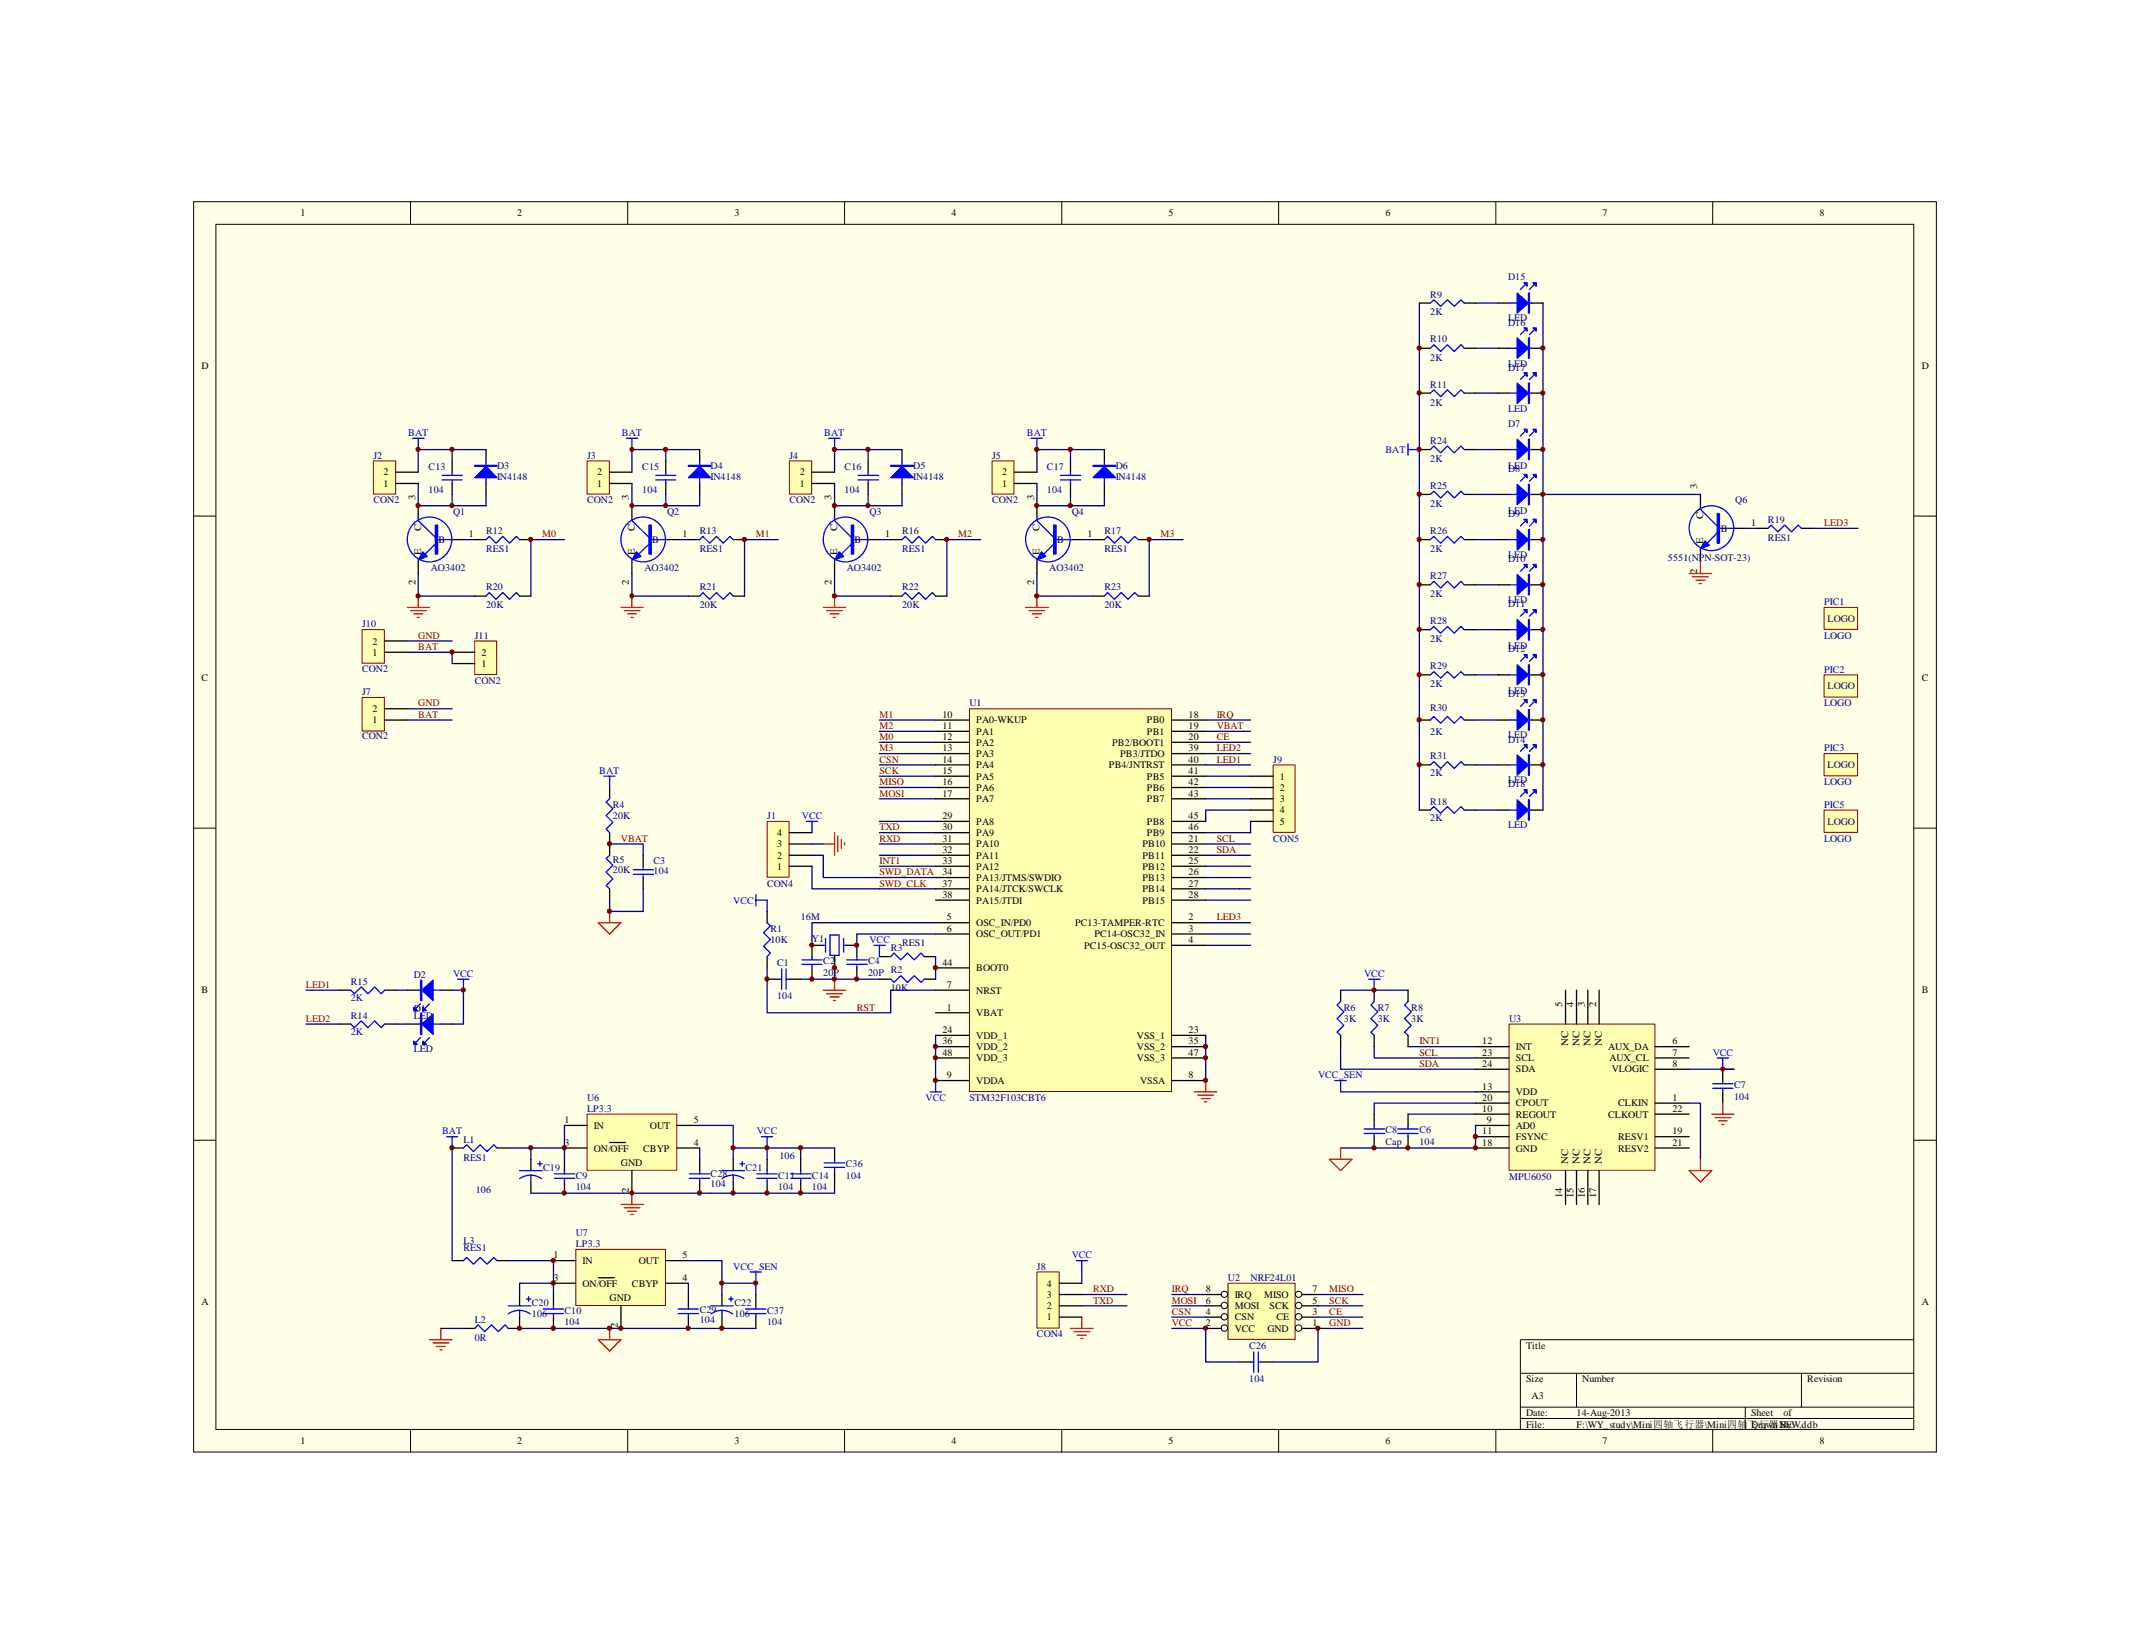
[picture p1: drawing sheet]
<svg xmlns="http://www.w3.org/2000/svg" width="279mm" height="216mm" viewBox="0 0 279 216" stroke-linecap="round" stroke-linejoin="round" font-family="sans-serif">
<defs><g id="words">
<g font-size="1.3">
<text x="39.4" y="28.4">1</text>
<text x="67.9" y="28.4">2</text>
<text x="96.4" y="28.4">3</text>
<text x="124.8" y="28.4">4</text>
<text x="153.3" y="28.4">5</text>
<text x="181.7" y="28.4">6</text>
<text x="210.2" y="28.4">7</text>
<text x="238.7" y="28.4">8</text>
<text x="26.4" y="48.3">D</text>
<text x="252.1" y="48.3">D</text>
<text x="50.3" y="63.8">1</text>
<text x="50.3" y="62.4">2</text>
<text x="54.5" y="65.6" transform="rotate(-90 54.5 65.6)">3</text>
<text x="78.3" y="63.8">1</text>
<text x="78.3" y="62.4">2</text>
<text x="82.5" y="65.6" transform="rotate(-90 82.5 65.6)">3</text>
<text x="104.9" y="63.8">1</text>
<text x="104.9" y="62.4">2</text>
<text x="109.1" y="65.6" transform="rotate(-90 109.1 65.6)">3</text>
<text x="131.4" y="63.8">1</text>
<text x="131.4" y="62.4">2</text>
<text x="135.6" y="65.6" transform="rotate(-90 135.6 65.6)">3</text>
<text x="222.6" y="64.1" transform="rotate(-90 222.6 64.1)">3</text>
<text x="55.2" y="69.6" transform="rotate(-90 55.2 69.6)">C</text>
<text x="57.5" y="71.2">B</text>
<text x="61.5" y="70.5">1</text>
<text x="83.3" y="69.6" transform="rotate(-90 83.3 69.6)">C</text>
<text x="85.6" y="71.2">B</text>
<text x="89.5" y="70.5">1</text>
<text x="109.8" y="69.6" transform="rotate(-90 109.8 69.6)">C</text>
<text x="112.1" y="71.2">B</text>
<text x="116.1" y="70.5">1</text>
<text x="136.4" y="69.6" transform="rotate(-90 136.4 69.6)">C</text>
<text x="138.7" y="71.2">B</text>
<text x="142.7" y="70.5">1</text>
<text x="223.4" y="71.4" transform="rotate(-90 223.4 71.4)">E</text>
<text x="223.4" y="68.1" transform="rotate(-90 223.4 68.1)">C</text>
<text x="225.7" y="69.8">B</text>
<text x="229.7" y="69">1</text>
<text x="54.5" y="76.7" transform="rotate(-90 54.5 76.7)">2</text>
<text x="55.2" y="72.9" transform="rotate(-90 55.2 72.9)">E</text>
<text x="82.5" y="76.7" transform="rotate(-90 82.5 76.7)">2</text>
<text x="83.3" y="72.9" transform="rotate(-90 83.3 72.9)">E</text>
<text x="109.1" y="76.7" transform="rotate(-90 109.1 76.7)">2</text>
<text x="109.8" y="72.9" transform="rotate(-90 109.8 72.9)">E</text>
<text x="135.6" y="76.7" transform="rotate(-90 135.6 76.7)">2</text>
<text x="136.4" y="72.9" transform="rotate(-90 136.4 72.9)">E</text>
<text x="222.6" y="75.2" transform="rotate(-90 222.6 75.2)">2</text>
<text x="26.4" y="89.3">C</text>
<text x="48.9" y="86">1</text>
<text x="48.9" y="84.5">2</text>
<text x="63.2" y="87.5">1</text>
<text x="63.2" y="86">2</text>
<text x="252.1" y="89.3">C</text>
<text x="48.9" y="94.9">1</text>
<text x="48.9" y="93.4">2</text>
<text x="123.6" y="94.1">10</text>
<text x="123.6" y="95.6">11</text>
<text x="128.1" y="94.9">PA0-WKUP</text>
<text x="150.5" y="94.9">PB0</text>
<text x="155.9" y="94.1">18</text>
<text x="155.9" y="95.6">19</text>
<text x="123.6" y="97.1">12</text>
<text x="123.6" y="98.6">13</text>
<text x="123.6" y="100">14</text>
<text x="123.6" y="101.5">15</text>
<text x="128.1" y="96.4">PA1</text>
<text x="128.1" y="97.8">PA2</text>
<text x="128.1" y="99.3">PA3</text>
<text x="128.1" y="100.8">PA4</text>
<text x="145.5" y="100.8">PB4/JNTRST</text>
<text x="145.9" y="97.8">PB2/BOOT1</text>
<text x="146.9" y="99.3">PB3/JTDO</text>
<text x="150.5" y="96.4">PB1</text>
<text x="155.9" y="97.1">20</text>
<text x="155.9" y="98.6">39</text>
<text x="155.9" y="100">40</text>
<text x="155.9" y="101.5">41</text>
<text x="123.6" y="103">16</text>
<text x="123.6" y="104.5">17</text>
<text x="123.6" y="107.4">29</text>
<text x="128.1" y="102.3">PA5</text>
<text x="128.1" y="103.8">PA6</text>
<text x="128.1" y="105.2">PA7</text>
<text x="150.5" y="102.3">PB5</text>
<text x="150.5" y="103.8">PB6</text>
<text x="150.5" y="105.2">PB7</text>
<text x="155.9" y="103">42</text>
<text x="155.9" y="104.5">43</text>
<text x="155.9" y="107.4">45</text>
<text x="167.9" y="102.3">1</text>
<text x="167.9" y="103.8">2</text>
<text x="167.9" y="105.2">3</text>
<text x="167.9" y="106.7">4</text>
<text x="101.9" y="112.6">2</text>
<text x="101.9" y="111.1">3</text>
<text x="101.9" y="109.6">4</text>
<text x="123.6" y="108.9">30</text>
<text x="123.6" y="110.4">31</text>
<text x="123.6" y="111.9">32</text>
<text x="123.6" y="113.4">33</text>
<text x="128.1" y="108.2">PA8</text>
<text x="128.1" y="109.6">PA9</text>
<text x="128.1" y="111.1">PA10</text>
<text x="128.1" y="112.6">PA11</text>
<text x="149.9" y="111.1">PB10</text>
<text x="149.9" y="112.6">PB11</text>
<text x="150.5" y="108.2">PB8</text>
<text x="150.5" y="109.6">PB9</text>
<text x="155.9" y="110.4">21</text>
<text x="155.9" y="111.9">22</text>
<text x="155.9" y="113.4">25</text>
<text x="155.9" y="108.9">46</text>
<text x="167.9" y="108.2">5</text>
<text x="101.9" y="114.1">1</text>
<text x="123.6" y="114.8">34</text>
<text x="123.6" y="116.3">37</text>
<text x="123.6" y="117.8">38</text>
<text x="128.1" y="114.1">PA12</text>
<text x="128.1" y="115.6">PA13/JTMS/SWDIO</text>
<text x="128.1" y="117.1">PA14/JTCK/SWCLK</text>
<text x="128.1" y="118.5">PA15/JTDI</text>
<text x="149.9" y="114.1">PB12</text>
<text x="149.9" y="115.6">PB13</text>
<text x="149.9" y="117.1">PB14</text>
<text x="149.9" y="118.5">PB15</text>
<text x="155.9" y="114.8">26</text>
<text x="155.9" y="116.3">27</text>
<text x="155.9" y="117.8">28</text>
<text x="124.2" y="120.7">5</text>
<text x="124.2" y="122.2">6</text>
<text x="128.1" y="121.5">OSC_IN/PD0</text>
<text x="128.1" y="122.9">OSC_OUT/PD1</text>
<text x="141" y="121.5">PC13-TAMPER-RTC</text>
<text x="142.2" y="124.4">PC15-OSC32_OUT</text>
<text x="143.6" y="122.9">PC14-OSC32_IN</text>
<text x="155.9" y="120.7">2</text>
<text x="155.9" y="123.7">4</text>
<text x="155.9" y="122.2">3</text>
<text x="26.4" y="130.2">B</text>
<text x="123.6" y="126.7">44</text>
<text x="124.2" y="129.6">7</text>
<text x="128.1" y="127.4">BOOT0</text>
<text x="128.1" y="130.3">NRST</text>
<text x="252.1" y="130.2">B</text>
<text x="123.6" y="135.5">24</text>
<text x="123.6" y="137">36</text>
<text x="124.2" y="132.5">1</text>
<text x="128.1" y="133.3">VBAT</text>
<text x="128.1" y="136.3">VDD_1</text>
<text x="128.1" y="137.8">VDD_2</text>
<text x="149.1" y="136.3">VSS_1</text>
<text x="149.1" y="137.8">VSS_2</text>
<text x="155.9" y="135.5">23</text>
<text x="155.9" y="137">35</text>
<text x="194.4" y="137">12</text>
<text x="198.8" y="137.8">INT</text>
<text x="204.9" y="132.1" transform="rotate(-90 204.9 132.1)">5</text>
<text x="205.7" y="137.2" transform="rotate(-90 205.7 137.2)">NC</text>
<text x="206.4" y="132.1" transform="rotate(-90 206.4 132.1)">4</text>
<text x="207.2" y="137.2" transform="rotate(-90 207.2 137.2)">NC</text>
<text x="207.9" y="132.1" transform="rotate(-90 207.9 132.1)">3</text>
<text x="208.6" y="137.2" transform="rotate(-90 208.6 137.2)">NC</text>
<text x="209.4" y="132.1" transform="rotate(-90 209.4 132.1)">2</text>
<text x="210.1" y="137.2" transform="rotate(-90 210.1 137.2)">NC</text>
<text x="210.9" y="137.8">AUX_DA</text>
<text x="219.4" y="137">6</text>
<text x="123.6" y="138.5">48</text>
<text x="124.2" y="141.4">9</text>
<text x="128.1" y="139.2">VDD_3</text>
<text x="128.1" y="142.2">VDDA</text>
<text x="149.1" y="139.2">VSS_3</text>
<text x="149.6" y="142.2">VSSA</text>
<text x="155.9" y="141.4">8</text>
<text x="155.9" y="138.5">47</text>
<text x="194.4" y="142.9">13</text>
<text x="194.4" y="138.5">23</text>
<text x="194.4" y="140">24</text>
<text x="198.8" y="143.6">VDD</text>
<text x="198.8" y="139.2">SCL</text>
<text x="198.8" y="140.7">SDA</text>
<text x="211.1" y="139.2">AUX_CL</text>
<text x="211.4" y="140.7">VLOGIC</text>
<text x="219.4" y="138.5">7</text>
<text x="219.4" y="140">8</text>
<text x="74" y="147.3">1</text>
<text x="77.9" y="148.1">IN</text>
<text x="85.3" y="148.1">OUT</text>
<text x="91" y="147.3">5</text>
<text x="194.4" y="145.9">10</text>
<text x="194.4" y="148.8">11</text>
<text x="194.4" y="144.4">20</text>
<text x="195" y="147.3">9</text>
<text x="198.8" y="148.1">AD0</text>
<text x="198.8" y="146.6">REGOUT</text>
<text x="198.8" y="149.6">FSYNC</text>
<text x="198.8" y="145.1">CPOUT</text>
<text x="210.9" y="146.6">CLKOUT</text>
<text x="212.3" y="145.1">CLKIN</text>
<text x="212.3" y="149.6">RESV1</text>
<text x="219.4" y="144.4">1</text>
<text x="219.4" y="148.8">19</text>
<text x="219.4" y="145.9">22</text>
<text x="74" y="150.3">3</text>
<text x="77.9" y="151">ON/OFF</text>
<text x="81.4" y="153">GND</text>
<text x="84.4" y="151">CBYP</text>
<text x="91" y="150.3">4</text>
<text x="194.4" y="150.3">18</text>
<text x="198.8" y="151">GND</text>
<text x="205.7" y="152.7" transform="rotate(-90 205.7 152.7)">NC</text>
<text x="207.2" y="152.7" transform="rotate(-90 207.2 152.7)">NC</text>
<text x="208.6" y="152.7" transform="rotate(-90 208.6 152.7)">NC</text>
<text x="210.1" y="152.7" transform="rotate(-90 210.1 152.7)">NC</text>
<text x="212.3" y="151">RESV2</text>
<text x="219.4" y="150.3">21</text>
<text x="82.5" y="156.5" transform="rotate(-90 82.5 156.5)">2</text>
<text x="204.9" y="157.1" transform="rotate(-90 204.9 157.1)">14</text>
<text x="206.4" y="157.1" transform="rotate(-90 206.4 157.1)">15</text>
<text x="207.9" y="157.1" transform="rotate(-90 207.9 157.1)">16</text>
<text x="209.4" y="157.1" transform="rotate(-90 209.4 157.1)">17</text>
<text x="72.6" y="165.1">1</text>
<text x="76.4" y="165.8">IN</text>
<text x="83.8" y="165.8">OUT</text>
<text x="89.5" y="165.1">5</text>
<text x="26.4" y="171.1">A</text>
<text x="72.6" y="168">3</text>
<text x="76.4" y="168.8">ON/OFF</text>
<text x="80" y="170.7">GND</text>
<text x="82.9" y="168.8">CBYP</text>
<text x="89.5" y="168">4</text>
<text x="137.3" y="173.2">1</text>
<text x="137.3" y="171.7">2</text>
<text x="137.3" y="170.3">3</text>
<text x="137.3" y="168.8">4</text>
<text x="158.2" y="173.9">2</text>
<text x="158.2" y="172.5">4</text>
<text x="158.2" y="171">6</text>
<text x="158.2" y="169.5">8</text>
<text x="162" y="173.2">CSN</text>
<text x="162" y="171.7">MOSI</text>
<text x="162" y="170.3">IRQ</text>
<text x="165.8" y="170.3">MISO</text>
<text x="166.5" y="171.7">SCK</text>
<text x="167.4" y="173.2">CE</text>
<text x="172.2" y="173.9">1</text>
<text x="172.2" y="171">5</text>
<text x="172.2" y="172.5">3</text>
<text x="172.2" y="169.5">7</text>
<text x="252.1" y="171.1">A</text>
<text x="81" y="174.2" transform="rotate(-90 81 174.2)">2</text>
<text x="162" y="174.7">VCC</text>
<text x="166.2" y="174.7">GND</text>
<text x="200.2" y="176.9">Title</text>
<text x="200.2" y="181.3">Size</text>
<text x="200.2" y="185.8">Date:</text>
<text x="200.9" y="183.6">A3</text>
<text x="206.8" y="185.8">14-Aug-2013</text>
<text x="207.6" y="181.3">Number</text>
<text x="229.7" y="185.8">Sheet</text>
<text x="234" y="185.8">of</text>
<text x="237.1" y="181.3">Revision</text>
<text x="39.4" y="189.4">1</text>
<text x="67.9" y="189.4">2</text>
<text x="96.4" y="189.4">3</text>
<text x="124.8" y="189.4">4</text>
<text x="153.3" y="189.4">5</text>
<text x="181.7" y="189.4">6</text>
<text x="200.2" y="187.2">File:</text>
<text x="206.8" y="187.2">F:\WY_study\Mini四轴飞行器\Mini四轴</text>
<text x="210.2" y="189.4">7</text>
<text x="229.2" y="187.2">飞行器NEW.ddb</text>
<text x="229.7" y="187.2">Drawn By:</text>
<text x="238.7" y="189.4">8</text>
</g>
<g font-size="1.3" fill="#000080">
<text x="187.6" y="39">R9</text>
<text x="187.6" y="41.4">2K</text>
<text x="197.8" y="36.8">D15</text>
<text x="187.6" y="44.9">R10</text>
<text x="187.6" y="47.3">2K</text>
<text x="197.8" y="42.7">D16</text>
<text x="197.8" y="42.1">LED</text>
<text x="187.6" y="50.8">R11</text>
<text x="187.6" y="53.2">2K</text>
<text x="197.8" y="48.6">D17</text>
<text x="197.8" y="48.2">LED</text>
<text x="187.6" y="58.2">R24</text>
<text x="197.8" y="56">D7</text>
<text x="197.8" y="54.1">LED</text>
<text x="49" y="60.2">J2</text>
<text x="56.2" y="61.6">C13</text>
<text x="56.2" y="64.6">104</text>
<text x="65.2" y="61.5">D3</text>
<text x="65.2" y="62.9">IN4148</text>
<text x="77" y="60.2">J3</text>
<text x="84.2" y="61.6">C15</text>
<text x="84.2" y="64.6">104</text>
<text x="93.2" y="61.5">D4</text>
<text x="93.2" y="62.9">IN4148</text>
<text x="103.5" y="60.2">J4</text>
<text x="110.8" y="61.6">C16</text>
<text x="110.8" y="64.6">104</text>
<text x="119.8" y="61.5">D5</text>
<text x="119.8" y="62.9">IN4148</text>
<text x="130.1" y="60.2">J5</text>
<text x="137.3" y="61.6">C17</text>
<text x="137.3" y="64.6">104</text>
<text x="146.3" y="61.5">D6</text>
<text x="146.3" y="62.9">IN4148</text>
<text x="187.6" y="60.6">2K</text>
<text x="187.6" y="64.1">R25</text>
<text x="197.8" y="61.9">D8</text>
<text x="197.8" y="61.5">LED</text>
<text x="49" y="66">CON2</text>
<text x="59.4" y="67.5">Q1</text>
<text x="63.8" y="70.1">R12</text>
<text x="77" y="66">CON2</text>
<text x="87.5" y="67.5">Q2</text>
<text x="91.8" y="70.1">R13</text>
<text x="103.5" y="66">CON2</text>
<text x="114" y="67.5">Q3</text>
<text x="118.3" y="70.1">R16</text>
<text x="130.1" y="66">CON2</text>
<text x="140.6" y="67.5">Q4</text>
<text x="144.9" y="70.1">R17</text>
<text x="187.6" y="66.5">2K</text>
<text x="187.6" y="70.1">R26</text>
<text x="197.8" y="67.8">D9</text>
<text x="197.8" y="67.4">LED</text>
<text x="227.6" y="66">Q6</text>
<text x="231.9" y="68.6">R19</text>
<text x="231.9" y="71">RES1</text>
<text x="56.5" y="74.9">AO3402</text>
<text x="63.8" y="77.4">R20</text>
<text x="63.8" y="72.4">RES1</text>
<text x="84.5" y="74.9">AO3402</text>
<text x="91.8" y="77.4">R21</text>
<text x="91.8" y="72.4">RES1</text>
<text x="111.1" y="74.9">AO3402</text>
<text x="118.3" y="77.4">R22</text>
<text x="118.3" y="72.4">RES1</text>
<text x="137.6" y="74.9">AO3402</text>
<text x="144.9" y="77.4">R23</text>
<text x="144.9" y="72.4">RES1</text>
<text x="187.6" y="72.4">2K</text>
<text x="187.6" y="75.9">R27</text>
<text x="197.8" y="73.7">D10</text>
<text x="197.8" y="73.2">LED</text>
<text x="218.8" y="73.6">5551(NPN-SOT-23)</text>
<text x="47.5" y="82.3">J10</text>
<text x="62.3" y="83.8">J11</text>
<text x="63.8" y="79.8">20K</text>
<text x="91.8" y="79.8">20K</text>
<text x="118.3" y="79.8">20K</text>
<text x="144.9" y="79.8">20K</text>
<text x="187.6" y="78.3">2K</text>
<text x="187.6" y="81.9">R28</text>
<text x="197.8" y="79.7">D11</text>
<text x="197.8" y="79.1">LED</text>
<text x="239.3" y="79.4">PIC1</text>
<text x="239.3" y="83.8">LOGO</text>
<text x="239.7" y="81.6">LOGO</text>
<text x="47.5" y="88.1">CON2</text>
<text x="62.3" y="89.7">CON2</text>
<text x="187.6" y="87.8">R29</text>
<text x="187.6" y="84.2">2K</text>
<text x="197.8" y="85.6">D12</text>
<text x="197.8" y="85.1">LED</text>
<text x="239.3" y="88.2">PIC2</text>
<text x="47.5" y="91.2">J7</text>
<text x="127.2" y="92.7">U1</text>
<text x="187.6" y="93.3">R30</text>
<text x="187.6" y="90.1">2K</text>
<text x="197.8" y="91.5">D13</text>
<text x="197.8" y="91">LED</text>
<text x="239.3" y="92.7">LOGO</text>
<text x="239.7" y="90.4">LOGO</text>
<text x="47.5" y="96.9">CON2</text>
<text x="167" y="100">J9</text>
<text x="187.6" y="96.4">2K</text>
<text x="187.6" y="99.6">R31</text>
<text x="187.6" y="101.8">2K</text>
<text x="197.8" y="96.8">LED</text>
<text x="197.8" y="97.4">D14</text>
<text x="239.3" y="98.6">PIC3</text>
<text x="239.7" y="100.8">LOGO</text>
<text x="80.4" y="106">R4</text>
<text x="80.4" y="107.4">20K</text>
<text x="100.6" y="107.4">J1</text>
<text x="187.6" y="105.5">R18</text>
<text x="187.6" y="107.7">2K</text>
<text x="197.8" y="102.7">LED</text>
<text x="197.8" y="103.3">D18</text>
<text x="239.3" y="103">LOGO</text>
<text x="239.3" y="106">PIC5</text>
<text x="80.4" y="113.2">R5</text>
<text x="85.7" y="113.4">C3</text>
<text x="167" y="110.4">CON5</text>
<text x="197.8" y="108.6">LED</text>
<text x="239.3" y="110.4">LOGO</text>
<text x="239.7" y="108.2">LOGO</text>
<text x="80.4" y="114.5">20K</text>
<text x="85.7" y="114.7">104</text>
<text x="100.6" y="116.3">CON4</text>
<text x="101" y="122.2">R1</text>
<text x="101" y="123.7">10K</text>
<text x="105" y="120.6">16M</text>
<text x="106.5" y="123.5">Y1</text>
<text x="116.8" y="124.7">R3</text>
<text x="118.3" y="124.1">RES1</text>
<text x="46" y="129.2">R15</text>
<text x="46" y="131.4">2K</text>
<text x="54.3" y="128.3">D2</text>
<text x="101.9" y="126.7">C1</text>
<text x="101.9" y="131.1">104</text>
<text x="108" y="126.5">C2</text>
<text x="108" y="128">20P</text>
<text x="113.9" y="126.5">C4</text>
<text x="113.9" y="128">20P R2</text>
<text x="116.8" y="130">10K</text>
<text x="46" y="133.6">R14</text>
<text x="46" y="135.8">2K</text>
<text x="54.3" y="132.7">D1</text>
<text x="54.3" y="133.6">LED</text>
<text x="176.3" y="132.5">R6</text>
<text x="176.3" y="134">3K</text>
<text x="180.7" y="132.5">R7</text>
<text x="180.7" y="134">3K</text>
<text x="185.1" y="132.5">R8</text>
<text x="185.1" y="134">3K</text>
<text x="198" y="134">U3</text>
<text x="54.3" y="138">LED</text>
<text x="227.5" y="142.7">C7</text>
<text x="60.8" y="149.9">L1</text>
<text x="77" y="144.4">U6</text>
<text x="77" y="145.9">LP3.3</text>
<text x="127.2" y="144.4">STM32F103CBT6</text>
<text x="181.7" y="148.7">C8</text>
<text x="186.2" y="148.7">C6</text>
<text x="227.5" y="144.2">104</text>
<text x="60.8" y="152.2">RES1</text>
<text x="71.2" y="153.5">C19</text>
<text x="75.5" y="154.6">C9</text>
<text x="93.2" y="154.4">C28</text>
<text x="93.2" y="155.7">104</text>
<text x="97.8" y="153.5">C21</text>
<text x="102.1" y="154.6">C11</text>
<text x="102.2" y="152.1">106</text>
<text x="106.5" y="154.6">C14</text>
<text x="111" y="153.1">C36</text>
<text x="111" y="154.6">104</text>
<text x="181.7" y="150.2">Cap</text>
<text x="186.2" y="150.2">104</text>
<text x="198" y="154.7">MPU6050</text>
<text x="62.4" y="156.5">106</text>
<text x="75.5" y="156">104</text>
<text x="102.1" y="156">104</text>
<text x="106.5" y="156">104</text>
<text x="60.8" y="163.2">L3</text>
<text x="60.8" y="164">RES1</text>
<text x="75.5" y="162.1">U7</text>
<text x="75.5" y="163.6">LP3.3</text>
<text x="136" y="166.5">J8</text>
<text x="62.3" y="173.5">L2</text>
<text x="69.8" y="171.3">C20</text>
<text x="69.8" y="172.8">106</text>
<text x="74" y="172.3">C10</text>
<text x="74" y="173.8">104</text>
<text x="91.8" y="172.2">C29</text>
<text x="91.8" y="173.5">104</text>
<text x="96.4" y="171.3">C22</text>
<text x="96.4" y="172.8">106</text>
<text x="100.6" y="172.3">C37</text>
<text x="100.6" y="173.8">104</text>
<text x="161.1" y="168">U2</text>
<text x="164" y="168">NRF24L01</text>
<text x="62.3" y="175.9">0R</text>
<text x="136" y="175.4">CON4</text>
<text x="163.9" y="176.9">C26</text>
<text x="163.9" y="181.3">104</text>
</g>
<g font-size="1.3" fill="#00f">
<text x="53.6" y="57.2">BAT</text>
<text x="81.6" y="57.2">BAT</text>
<text x="108.1" y="57.2">BAT</text>
<text x="134.7" y="57.2">BAT</text>
<text x="181.7" y="59.4">BAT</text>
<text x="78.6" y="101.5">BAT</text>
<text x="105.2" y="107.4">VCC</text>
<text x="96.2" y="118.5">VCC</text>
<text x="114" y="123.7">VCC</text>
<text x="59.4" y="128.1">VCC</text>
<text x="178.9" y="128.1">VCC</text>
<text x="172.9" y="141.4">VCC_SEN</text>
<text x="224.7" y="138.5">VCC</text>
<text x="58" y="148.8">BAT</text>
<text x="99.3" y="148.8">VCC</text>
<text x="121.4" y="144.4">VCC</text>
<text x="96.2" y="166.5">VCC_SEN</text>
<text x="140.6" y="165.1">VCC</text>
</g>
<g font-size="1.3" fill="#800000">
<text x="71.1" y="70.5">M0</text>
<text x="99.1" y="70.5">M1</text>
<text x="125.7" y="70.5">M2</text>
<text x="152.2" y="70.5">M3</text>
<text x="239.3" y="69">LED3</text>
<text x="54.9" y="83.8">GND</text>
<text x="54.9" y="85.3">BAT</text>
<text x="54.9" y="92.7">GND</text>
<text x="54.9" y="94.1">BAT</text>
<text x="115.4" y="94.1">M1</text>
<text x="115.4" y="95.6">M2</text>
<text x="159.6" y="94.1">IRQ</text>
<text x="159.6" y="95.6">VBAT</text>
<text x="115.4" y="97.1">M0</text>
<text x="115.4" y="98.6">M3</text>
<text x="115.4" y="100">CSN</text>
<text x="115.4" y="101.5">SCK</text>
<text x="159.6" y="97.1">CE</text>
<text x="159.6" y="100">LED1</text>
<text x="159.6" y="98.6">LED2</text>
<text x="115.4" y="103">MISO</text>
<text x="115.4" y="104.5">MOSI</text>
<text x="81.4" y="110.4">VBAT</text>
<text x="115.4" y="108.9">TXD</text>
<text x="115.4" y="113.4">INT1</text>
<text x="115.4" y="110.4">RXD</text>
<text x="159.6" y="111.9">SDA</text>
<text x="159.6" y="110.4">SCL</text>
<text x="115.4" y="114.8">SWD_DATA</text>
<text x="115.4" y="116.3">SWD_CLK</text>
<text x="159.6" y="120.7">LED3</text>
<text x="40.1" y="129.6">LED1</text>
<text x="40.1" y="134">LED2</text>
<text x="112.4" y="132.5">RST</text>
<text x="186.2" y="137">INT1</text>
<text x="186.2" y="138.5">SCL</text>
<text x="186.2" y="140">SDA</text>
<text x="143.4" y="171">TXD</text>
<text x="143.4" y="169.5">RXD</text>
<text x="153.7" y="173.9">VCC</text>
<text x="153.7" y="172.5">CSN</text>
<text x="153.7" y="171">MOSI</text>
<text x="153.7" y="169.5">IRQ</text>
<text x="174.4" y="172.5">CE</text>
<text x="174.4" y="171">SCK</text>
<text x="174.4" y="169.5">MISO</text>
<text x="174.4" y="173.9">GND</text>
</g>
</g></defs>
<path d="M25.4 26.5h228.6v164h-228.6z" fill="#ffffe8"/>
<g fill="none" stroke="#000" stroke-width=".13">
<path d="M25.4 26.5h228.6v164h-228.6zM28.3 29.4h222.7v158.1h-222.7zM53.8 26.5v2.9M82.3 26.5v2.9M110.8 26.5v2.9M139.3 26.5v2.9M167.7 26.5v2.9M196.2 26.5v2.9M224.7 26.5v2.9M25.4 67.7h2.9M251.1 67.7h2.9M25.4 108.6h2.9"/>
<path d="M251.1 108.6h2.9M25.4 149.6h2.9M251.1 149.6h2.9M251.1 175.7h-51.7v11.8M53.8 187.5v3M82.3 187.5v3M110.8 187.5v3M139.3 187.5v3M167.7 187.5v3M196.2 187.5v3M199.4 180.1h51.7M199.4 184.6h51.7"/>
<path d="M199.4 186.1h51.7M206.8 180.1v4.5M224.7 187.5v3M228.9 184.6v2.9M236.3 180.1v4.5"/>
</g>
<path d="M153.7 169.8h4.5M153.7 171.3h4.5M153.7 172.8h4.5M153.7 174.2h4.5M172.9 169.8h5.9M172.9 171.3h5.9M172.9 172.8h5.9M172.9 174.2h5.9" fill="none" stroke="#000080" stroke-width=".17"/>
<path d="M161.1 168.4h8.8v7.3h-8.8z" fill="#ffffb0"/>
<path d="M161.1 168.3h8.8v7.4h-8.8z" fill="none" stroke="#800000" stroke-width=".13"/>
<g fill="none" stroke="#000" stroke-width=".13">
<circle cx="160.6" cy="172.7" r=".43"/>
<circle cx="160.6" cy="174.2" r=".43"/>
<circle cx="160.6" cy="171.2" r=".43"/>
<circle cx="160.6" cy="169.8" r=".42"/>
<circle cx="170.3" cy="172.7" r=".43"/>
<circle cx="170.3" cy="174.2" r=".43"/>
<circle cx="170.3" cy="171.2" r=".43"/>
<circle cx="170.4" cy="169.8" r=".42"/>
</g>
<g fill="none" stroke="#000" stroke-width=".17">
<path d="M80 103.3v1.5M80 109.2v3M80 116.6v1.5M84.4 112.2v1.4M84.4 115.1v1.5M44.6 134.3h1.4M44.6 129.9h1.4M50.5 134.3h1.4M50.5 129.9h1.4M53.4 134.3h1.5M53.4 129.9h1.5M57.8 134.3h1.5"/>
<path d="M57.8 129.9h1.5M109.5 150.6v1.5M109.5 153.5v1.5M60.8 174.2h1.5M66.7 174.2h1.5M158.2 174.2h2M158.2 172.8h2M158.2 171.3h2M158.2 169.8h2M170.8 174.2h2.1M170.8 172.8h2.1M170.8 171.3h2.1"/>
<path d="M170.8 169.8h2.1"/>
</g>
<g fill="none" stroke="#00f" stroke-width=".17">
<path d="M79.2 101.8h1.5M80 104.8l-.5 .4 .9 .9-.9 .9 .9 .9-.9 .9 .5 .4M80 112.2l-.5 .4 .9 .9-.9 .9 .9 .9-.9 .9 .5 .4M80 101.8v1.5M83.1 114.7h2.6M83.1 114.1h2.6M84.4 113.6v.5M84.4 114.7v.4M46 134.3l.5 .5 .9-.9 .9 .9 .8-.9 .9 .9 .5-.5M46 129.9l.5 .4 .9-.8 .9 .8 .8-.8 .9 .8 .5-.4M54.9 134.3h2.9M54.9 129.9h2.9"/>
<path d="M55.2 136.1l-.6 .6M55.2 131.7l-.6 .5M56.3 136.1l-.5 .6M56.3 131.7l-.5 .5M60 128.4h1.5M60.8 128.4v1.5M108.1 153.1h2.7M108.1 152.5h2.7M109.5 152.1v.4M109.5 153.1v.4M62.3 174.2l.4-.4 .9 .9 .9-.9 .9 .9 .9-.9 .4 .4"/>
</g>
<path d="M80 110.7h4.4v1.5M84.4 116.6v2.9h-4.4v-1.4M40.1 129.9h4.5M40.1 134.3h4.5M51.9 129.9h1.5M51.9 134.3h1.5M59.3 129.9h1.5v4.4h-1.5" fill="none" stroke="#000080" stroke-width=".17"/>
<path d="M80 119.5v1.5M78.5 121h2.9l-1.4 1.5zM56.3 175.7h3M56.8 176.1h2.1M57.2 176.6h1.2M57.7 177h.3M57.8 174.2v1.5M140.4 174.2h3M140.9 174.7h2.1M141.3 175.1h1.2M141.8 175.6h.3M141.9 172.8v1.4" fill="none" stroke="#f00" stroke-width=".17"/>
<g fill="#00f" stroke="#00f" stroke-width=".17">
<path d="M55.3 134.3l1.5-1.3v2.7z" fill-rule="evenodd"/>
<path d="M55.2 133h.1v2.7h-.1z" fill-rule="evenodd"/>
<path d="M54.3 136.6l.4 .4h-.4z" fill-rule="evenodd"/>
<path d="M55.5 136.6l.4 .4h-.4z" fill-rule="evenodd"/>
<path d="M55.3 129.9l1.5-1.3v2.6z" fill-rule="evenodd"/>
<path d="M55.2 128.6h.1v2.6h-.1z" fill-rule="evenodd"/>
<path d="M54.3 132.1l.4 .4h-.4z" fill-rule="evenodd"/>
<path d="M55.5 132.1l.4 .4h-.4z" fill-rule="evenodd"/>
</g>
<path d="M198 134.4h19.1v19.1h-19.1z" fill="#ffffb0"/>
<path d="M198 134.3h19.1v19.2h-19.1z" fill="none" stroke="#800000" stroke-width=".13"/>
<g fill="none" stroke="#000" stroke-width=".17">
<path d="M175.9 129.9v1.5M175.9 135.8v1.5M180.3 129.9v1.5M180.3 135.8v1.5M184.7 129.9v1.5M184.7 135.8v1.5M193.5 137.3h4.5M193.5 138.8h4.5M205.4 129.9v4.4M206.8 129.9v4.4M208.3 129.9v4.4M209.8 129.9v4.4"/>
<path d="M217.1 137.3h4.5M217.1 138.8h4.5M105 152.1v1.4M105 155v1.5M180.3 146.1v1.5M180.3 149.1v1.5M184.7 146.1v1.5M184.7 149.1v1.5M193.5 144.7h4.5M193.5 140.3h4.5M193.5 147.6h4.5M193.5 146.1h4.5"/>
<path d="M193.5 149.1h4.5M193.5 143.2h4.5M193.5 150.6h4.5M205.4 153.5v4.5M206.8 153.5v4.5M208.3 153.5v4.5M209.8 153.5v4.5M217.1 144.7h4.5M217.1 140.3h4.5M217.1 146.1h4.5M217.1 149.1h4.5M217.1 150.6h4.5"/>
<path d="M226 140.3v1.4M226 143.2v1.5M162.6 178.6h1.4M165.5 178.6h1.5"/>
</g>
<path d="M175.9 137.3v3h17.6M175.9 129.9h8.8M180.3 137.3v1.5h13.2M184.7 137.3h8.8M175.9 143.2h17.6M184.7 146.1h8.8M193.5 144.7h-13.2v1.4M193.5 147.6v3h-17.6M221.6 140.3h5.9M158.2 174.2v4.4h4.4M172.9 174.2v4.4h-5.9" fill="none" stroke="#000080" stroke-width=".17"/>
<g fill="none" stroke="#00f" stroke-width=".17">
<path d="M175.9 131.4l-.5 .4 .9 .9-.9 .9 .9 .9-.9 .9 .5 .4M179.5 128.4h1.5M180.3 131.4l-.5 .4 .9 .9-.9 .9 .9 .9-.9 .9 .5 .4M180.3 128.4v1.5M184.7 131.4l-.5 .4 .9 .9-.9 .9 .9 .9-.9 .9 .5 .4M225.3 138.8h1.4M226 138.8v1.5M103.7 154.6h2.7M103.7 154h2.7M105 153.5v.5M105 154.6v.4M175.1 141.7h1.5"/>
<path d="M175.9 141.7v1.5M178.9 148.7h2.7M178.9 148.1h2.7M180.3 147.6v.5M180.3 148.7v.4M183.3 148.7h2.7M183.3 148.1h2.7M184.7 147.6v.5M184.7 148.7v.4M224.7 142.7h2.6M224.7 142.2h2.6M226 141.7v.5"/>
<path d="M226 142.7v.5M164 178.6h.5M164.5 177.3v2.7M165.1 178.6h.4M165.1 177.3v2.7"/>
</g>
<path d="M174.4 152.1h2.9l-1.4 1.4zM175.9 150.6v1.5" fill="none" stroke="#f00" stroke-width=".17"/>
<path d="M127.2 93h26.5v50.2h-26.5z" fill="#ffffb0"/>
<path d="M127.2 93h26.5v50.2h-26.5z" fill="none" stroke="#800000" stroke-width=".13"/>
<g fill="none" stroke="#000" stroke-width=".17">
<path d="M122.7 94.4h4.5M122.7 95.9h4.5M122.7 97.4h4.5M122.7 98.8h4.5M153.7 94.4h4.5M153.7 95.9h4.5M153.7 97.4h4.5M153.7 98.8h4.5M100.6 119.5v1.5M122.7 100.3h4.5M122.7 101.8h4.5M122.7 103.3h4.5"/>
<path d="M122.7 104.8h4.5M122.7 107.7h4.5M122.7 109.2h4.5M122.7 110.7h4.5M122.7 112.2h4.5M122.7 113.6h4.5M122.7 115.1h4.5M122.7 116.6h4.5M122.7 118.1h4.5M153.7 100.3h4.5M153.7 101.8h4.5M153.7 103.3h4.5"/>
<path d="M153.7 104.8h4.5M153.7 107.7h4.5M153.7 109.2h4.5M153.7 110.7h4.5M153.7 112.2h4.5M153.7 113.6h4.5M153.7 115.1h4.5M153.7 116.6h4.5M153.7 118.1h4.5M100.6 128.4h1.5M100.6 125.5v1.5M103.5 128.4h1.5"/>
<path d="M106.5 124v1.5M106.5 127v1.4M112.4 124v1.5M112.4 127v1.4M115.4 128.4h1.4M121.2 128.4h1.5M122.7 127h4.5M122.7 129.9h4.5M122.7 121h4.5M122.7 122.5h4.5M122.7 132.8h4.5M122.7 135.8h4.5"/>
<path d="M122.7 137.3h4.5M122.7 138.8h4.5M153.7 121h4.5M153.7 122.5h4.5M153.7 124h4.5M153.7 135.8h4.5M153.7 137.3h4.5M153.7 138.8h4.5M122.7 141.7h4.5M153.7 141.7h4.5"/>
</g>
<g fill="none" stroke="#000080" stroke-width=".17">
<path d="M115.4 94.4h7.3M115.4 95.9h7.3M115.4 97.4h7.3M115.4 98.8h7.3M158.2 94.4h5.8M158.2 95.9h5.8M158.2 97.4h5.8M158.2 98.8h5.8M100.6 118.1v1.4M115.4 100.3h7.3M115.4 101.8h7.3M115.4 103.3h7.3"/>
<path d="M115.4 104.8h7.3M115.4 107.7h7.3M115.4 109.2h7.3M115.4 110.7h7.3M115.4 112.2h7.3M115.4 113.6h7.3M115.4 115.1h7.3M115.4 116.6h7.3M158.2 100.3h5.8M158.2 101.8h5.8M158.2 103.3h5.8M158.2 104.8h5.8"/>
<path d="M100.6 127v5.8h16.2v-2.9h5.9M105 128.4h10.4M122.7 121h-16.2v3M122.7 122.5h-10.3v1.5M122.7 127v1.4M122.7 135.8v5.9M158.2 135.8v5.9"/>
</g>
<g fill="none" stroke="#00f" stroke-width=".17">
<path d="M99.1 117.3v1.5M99.1 118.1h1.5M100.6 121l.4 .5-.8 .8 .8 .9-.8 .9 .8 .9-.4 .5M102.1 128.4h.4M102.5 127.1v2.7M103.1 128.4h.4M103.1 127.1v2.7M105.2 126.5h2.6M105.2 125.9h2.6M106.5 125.5v.4M106.5 126.5v.5M111.1 126.5h2.6"/>
<path d="M111.1 125.9h2.6M112.4 125.5v.4M112.4 126.5v.5M116.8 128.4l.5 .5 .9-.9 .8 .9 .9-.9 .9 .9 .4-.5M122 143.2h1.5M122.7 141.7v1.5"/>
</g>
<path d="M108 129.9h3M108.4 130.3h2.1M108.9 130.8h1.2M109.3 131.2h.3M109.5 128.4v1.5M156.7 143.2h2.9M157.1 143.6h2.1M157.6 144.1h1.1M158 144.5h.3M158.2 141.7v1.5" fill="none" stroke="#f00" stroke-width=".17"/>
<path d="M100.7 107.8h2.8v7.3h-2.8z" fill="#ffffb0"/>
<path d="M100.6 107.7h2.9v7.4h-2.9z" fill="none" stroke="#800000" stroke-width=".13"/>
<path d="M103.5 113.6h3M103.5 112.2h3M103.5 110.7h3M103.5 109.2h3M106.5 124h1.5M109.5 125.5v1.5M111 124h1.4" fill="none" stroke="#000" stroke-width=".17"/>
<g fill="none" stroke="#000080" stroke-width=".17">
<path d="M106.5 113.6v3h8.9M106.5 112.2h1.5v2.9h7.4M106.5 110.7h1.5M158.2 110.7h5.8M158.2 113.6h5.8M158.2 116.6h5.8M158.2 112.2h5.8M158.2 118.1h5.8M158.2 106.3v1.4M158.2 115.1h5.8M109.5 127v1.4M158.2 121h5.8"/>
<path d="M158.2 122.5h5.8M158.2 124h5.8M105 150.6h4.5M109.5 155v1.5h-4.5M221.6 144.7h1.5v7.4"/>
</g>
<path d="M105.8 107.7h1.4M106.5 107.7v1.5M108 124h.3M108.3 123.1v1.8M108.9 122.6h1.2v2.7h-1.2zM110.7 123.1v1.8M110.7 124h.3" fill="none" stroke="#00f" stroke-width=".17"/>
<path d="M108 110.7h1.5M109.5 109.2v3M109.9 109.6v2.1M110.4 110.1v1.2M110.8 110.5v.3M221.6 153.5h2.9l-1.4 1.5zM223.1 152.1v1.4M224.5 146.1h3M225 146.6h2M225.4 147h1.2M225.8 147.5h.3M226 144.7v1.4" fill="none" stroke="#f00" stroke-width=".17"/>
<path d="M47.5 91.5h2.9v4.4h-2.9z" fill="#ffffb0"/>
<path d="M47.5 91.5h2.9v4.4h-2.9z" fill="none" stroke="#800000" stroke-width=".13"/>
<path d="M50.5 94.4h2.9M50.5 93h2.9" fill="none" stroke="#000" stroke-width=".17"/>
<path d="M53.4 93h5.9M53.4 94.4h5.9" fill="none" stroke="#000080" stroke-width=".17"/>
<path d="M136.1 166.9h2.8v7.3h-2.8z" fill="#ffffb0"/>
<path d="M136 166.8h2.9v7.4h-2.9z" fill="none" stroke="#800000" stroke-width=".13"/>
<g fill="none" stroke="#000" stroke-width=".17">
<path d="M115.4 125.5h1.4M121.2 125.5h1.5M69.6 152.1v1.4M69.6 155v1.5M74 152.1v1.4M74 155v1.5M96.2 152.1v1.4M96.2 155v1.5M100.6 152.1v1.4M100.6 155v1.5M68.2 169.8v1.5M68.2 172.8v1.4"/>
<path d="M72.6 169.8v1.5M72.6 172.8v1.4M94.7 169.8v1.5M94.7 172.8v1.4M99.1 169.8v1.5M99.1 172.8v1.4M139 172.8h2.9M139 171.3h2.9M139 169.8h2.9M139 168.3h2.9"/>
</g>
<path d="M122.7 125.5v1.5M69.6 152.1v-1.5h4.4v1.5M69.6 156.5h23.6M96.2 152.1v-1.5h4.4v1.5M68.2 169.8v-1.5h4.4v1.5M68.2 174.2h23.6M94.7 169.8v-1.5h4.4v1.5M141.9 166.8v1.5" fill="none" stroke="#000080" stroke-width=".17"/>
<g fill="none" stroke="#00f" stroke-width=".17">
<path d="M114.6 124h1.5M115.4 124v1.5M116.8 125.5l.5-.5 .9 .9 .8-.9 .9 .9 .9-.9 .4 .5M58.6 149.1h1.4M59.3 149.1v1.5M68.2 154.6a2.46 2.46 0 0 1 2.8 0M68.2 153.5h2.9M69.6 154.1v.9M70.5 152.7h.6M70.8 152.4v.6M72.7 154.6h2.7M72.7 154h2.7"/>
<path d="M74 153.5v.5M74 154.6v.4M94.7 154.6a2.46 2.46 0 0 1 2.9 0M94.7 153.5h3M96.2 154.1v.9M97.1 152.7h.6M97.4 152.4v.6M99.3 154.6h2.6M99.3 154h2.6M99.9 149.1h1.4M100.6 149.1v1.5M100.6 153.5v.5"/>
<path d="M100.6 154.6v.4M66.7 172.3a2.46 2.46 0 0 1 2.9 0M66.7 171.3h2.9M68.2 171.9v.9M69 170.4h.6M69.3 170.1v.6M71.2 172.3h2.7M71.2 171.7h2.7M72.6 171.3v.4M72.6 172.3v.5M93.2 171.3h3M94.7 171.9a2.41 2.41 0 0 1 1.4 .4"/>
<path d="M94.7 171.9a2.44 2.44 0 0 0-1.4 .4M94.7 171.9v.9M95.6 170.4h.6M95.9 170.1v.6M97.8 172.3h2.7M97.8 171.7h2.7M98.4 166.8h1.5M99.1 166.8v1.5M99.1 171.3v.4M99.1 172.3v.5"/>
</g>
<path d="M81.4 158h3M81.9 158.4h2M82.3 158.9h1.2M82.8 159.3h.3M82.9 156.5v1.5M78.5 175.7h2.9l-1.4 1.5zM80 174.2v1.5" fill="none" stroke="#f00" stroke-width=".17"/>
<path d="M77 146.2h11.8v7.3h-11.8z" fill="#ffffb0"/>
<path d="M77 146.1h11.8v7.4h-11.8z" fill="none" stroke="#800000" stroke-width=".13"/>
<path d="M74 147.6h3M74 150.6h3M80 149.9h2M82.9 153.5v3M88.8 147.6h3M88.8 150.6h3" fill="none" stroke="#000" stroke-width=".17"/>
<path d="M74 147.6v3M91.8 147.6h4.4v3M93.2 156.5h7.4" fill="none" stroke="#000080" stroke-width=".17"/>
<path d="M75.6 163.9h11.7v7.3h-11.7z" fill="#ffffb0"/>
<path d="M75.5 163.9h11.8v7.3h-11.8z" fill="none" stroke="#800000" stroke-width=".13"/>
<g fill="none" stroke="#000" stroke-width=".17">
<path d="M63.8 59v1.5M54.9 66.3v1.5M54.9 73.7v1.5M59.3 70.8h1.5M59.3 60.5v1.4M59.3 63.4v1.5M62.3 78.2h1.5M63.8 63.4v1.5M68.2 78.2h1.4M186.2 94.4h1.4M192.1 94.4h1.4M196.5 94.4h1.5"/>
<path d="M200.9 94.4h1.5M186.2 100.3h1.4M192.1 100.3h1.4M196.5 100.3h1.5M200.9 100.3h1.5M91.8 152.1v1.4M91.8 155v1.5M72.6 165.4h2.9M72.6 168.3h2.9M78.5 167.6h2.1M81.4 171.3v2.9M87.3 165.4h3"/>
<path d="M87.3 168.3h3M90.3 169.8v1.5M90.3 172.8v1.4"/>
</g>
<g fill="none" stroke="#000080" stroke-width=".17">
<path d="M54.9 59h8.9M59.3 59v1.5M59.3 64.9v1.4M60.8 70.8h1.5M63.8 64.9v1.4h-8.9M186.2 93v7.3M193.5 94.4h3M202.4 94.4v5.9M193.5 100.3h3M91.8 150.6v1.5M100.6 150.6h4.4v1.5M100.6 156.5h4.4"/>
<path d="M72.6 165.4v2.9M90.3 165.4h4.4v2.9M90.3 168.3v1.5M91.8 174.2h7.3"/>
</g>
<g fill="none" stroke="#00f" stroke-width=".17">
<path d="M54.1 57.5h1.5M54.9 57.5v1.5M184.7 58.2v1.5M184.7 59h1.5M54.9 67.8v.5l2.2 2.2M54.9 73.4v.3M57.1 71.4l-1.3 1.3M57.1 70.8h2.2M58 62.9h2.6M58 62.4h2.6M59.3 61.9v.5M59.3 62.9v.5"/>
<path d="M63.8 78.2l.4-.5 .9 .9 .9-.9 .8 .9 .9-.9 .5 .5M63.8 60.5v2.9M187.6 94.4l.5-.4 .9 .9 .9-.9 .9 .9 .8-.9 .5 .4M198 94.4h2.9M200 92.1l-.6 .6M200 98l-.6 .6M201.2 92.1l-.6 .6M201.2 98l-.6 .6M187.6 100.3l.5-.4 .9 .9 .9-.9 .9 .9 .8-.9 .5 .4M198 100.3h2.9M90.4 154.6h2.7M90.4 154h2.7"/>
<path d="M91.8 153.5v.5M91.8 154.6v.4M88.9 172.3h2.7M88.9 171.7h2.7M90.3 171.3v.4M90.3 172.3v.5M141.2 165.4h1.5M141.9 165.4v1.4"/>
<circle cx="56.3" cy="70.8" r="2.93"/>
</g>
<g fill="#00f" stroke="#00f" stroke-width=".17">
<path d="M57.1 68.9h.3v3.8h-.3z" fill-rule="evenodd"/>
<path d="M55.5 72.4l.5 .6-1.1 .4z" fill-rule="evenodd"/>
<path d="M62.3 61h2.9v.2h-2.9z" fill-rule="evenodd"/>
<path d="M63.8 61.2l1.4 1.5h-2.9z" fill-rule="evenodd"/>
<path d="M199 93.1l1.5 1.3-1.5 1.4z" fill-rule="evenodd"/>
<path d="M200.5 93.1h.1v2.7h-.1z" fill-rule="evenodd"/>
<path d="M201.1 91.8h.4v.4z" fill-rule="evenodd"/>
<path d="M199.9 91.8h.4v.4z" fill-rule="evenodd"/>
<path d="M199 99l1.5 1.3-1.5 1.4z" fill-rule="evenodd"/>
<path d="M200.5 99h.1v2.7h-.1z" fill-rule="evenodd"/>
<path d="M201.1 97.7h.4v.4z" fill-rule="evenodd"/>
<path d="M199.9 97.7h.4v.4z" fill-rule="evenodd"/>
</g>
<path d="M53.4 79.7h2.9M54.9 78.2v1.5M53.8 80.1h2.1M54.3 80.5h1.2M54.7 81h.3" fill="none" stroke="#f00" stroke-width=".17"/>
<path d="M239.3 79.7h4.4v2.8h-4.4z" fill="#ffffb0"/>
<path d="M239.3 79.7h4.4v2.8h-4.4z" fill="none" stroke="#800000" stroke-width=".13"/>
<path d="M239.3 88.6h4.4v2.8h-4.4z" fill="#ffffb0"/>
<path d="M239.3 88.5h4.4v2.9h-4.4z" fill="none" stroke="#800000" stroke-width=".13"/>
<g fill="none" stroke="#000" stroke-width=".17">
<path d="M186.2 59h1.4M192.1 59h1.4M196.5 59h1.5M200.9 59h1.5M186.2 76.7h1.4M186.2 70.8h1.4M186.2 64.9h1.4M192.1 76.7h1.4M192.1 70.8h1.4M192.1 64.9h1.4M196.5 76.7h1.5M196.5 70.8h1.5"/>
<path d="M196.5 64.9h1.5M200.9 76.7h1.5M200.9 70.8h1.5M200.9 64.9h1.5M223.1 64.9v1.4M223.1 72.3v1.4M227.5 69.3h1.4M230.4 69.3h1.5M236.3 69.3h1.5M186.2 88.5h1.4M186.2 82.6h1.4M192.1 88.5h1.4"/>
<path d="M192.1 82.6h1.4M196.5 88.5h1.5M196.5 82.6h1.5M200.9 88.5h1.5M200.9 82.6h1.5"/>
</g>
<g fill="none" stroke="#00f" stroke-width=".17">
<path d="M187.6 59l.5-.5 .9 .9 .9-.9 .9 .9 .8-.9 .5 .5M198 59h2.9M200 56.6l-.6 .6M201.2 56.6l-.6 .6M187.6 64.9l.5-.5 .9 .9 .9-.9 .9 .9 .8-.9 .5 .5M187.6 70.8l.5-.4 .9 .8 .9-.8 .9 .8 .8-.8 .5 .4M187.6 76.7l.5-.5 .9 .9 .9-.9 .9 .9 .8-.9 .5 .5M198 76.7h2.9M198 70.8h2.9M198 64.9h2.9M200 74.3l-.6 .6M200 68.4l-.6 .6"/>
<path d="M200 62.5l-.6 .6M201.2 74.3l-.6 .6M201.2 68.4l-.6 .6M201.2 62.5l-.6 .6M223.1 66.3v.5l2.2 2.2M223.1 72v.3M225.3 69.9l-1.4 1.3M225.3 69.3h2.2M231.9 69.3l.4-.4 .9 .9 .9-.9 .9 .9 .9-.9 .4 .4M187.6 88.5l.5-.4 .9 .8 .9-.8 .9 .8 .8-.8 .5 .4M187.6 82.6l.5-.4 .9 .9 .9-.9 .9 .9 .8-.9 .5 .4M198 88.5h2.9"/>
<path d="M198 82.6h2.9M200 86.1l-.6 .6M200 80.3l-.6 .5M201.2 86.1l-.6 .6M201.2 80.3l-.6 .5"/>
<circle cx="224.5" cy="69.3" r="2.93"/>
</g>
<g fill="#00f" stroke="#00f" stroke-width=".17">
<path d="M199 87.2l1.5 1.3-1.5 1.3z" fill-rule="evenodd"/>
<path d="M200.5 87.2h.1v2.6h-.1z" fill-rule="evenodd"/>
<path d="M201.1 85.9h.4v.4z" fill-rule="evenodd"/>
<path d="M199.9 85.9h.4v.4z" fill-rule="evenodd"/>
<path d="M199 81.3l1.5 1.3-1.5 1.3z" fill-rule="evenodd"/>
<path d="M200.5 81.3h.1v2.6h-.1z" fill-rule="evenodd"/>
<path d="M201.1 80h.4v.4z" fill-rule="evenodd"/>
<path d="M199.9 80h.4v.4z" fill-rule="evenodd"/>
<path d="M199 75.4l1.5 1.3-1.5 1.3z" fill-rule="evenodd"/>
<path d="M200.5 75.4h.1v2.6h-.1z" fill-rule="evenodd"/>
<path d="M201.1 74h.4v.5z" fill-rule="evenodd"/>
<path d="M199.9 74h.4v.5z" fill-rule="evenodd"/>
<path d="M199 69.5l1.5 1.3-1.5 1.3z" fill-rule="evenodd"/>
<path d="M200.5 69.5h.1v2.6h-.1z" fill-rule="evenodd"/>
<path d="M201.1 68.1h.4v.5z" fill-rule="evenodd"/>
<path d="M199.9 68.1h.4v.5z" fill-rule="evenodd"/>
<path d="M199 63.5l1.5 1.4-1.5 1.3z" fill-rule="evenodd"/>
<path d="M200.5 63.5h.1v2.7h-.1z" fill-rule="evenodd"/>
<path d="M201.1 62.2h.4v.5z" fill-rule="evenodd"/>
<path d="M199.9 62.2h.4v.5z" fill-rule="evenodd"/>
<path d="M199 57.6l1.5 1.4-1.5 1.3z" fill-rule="evenodd"/>
<path d="M200.5 57.6h.1v2.7h-.1z" fill-rule="evenodd"/>
<path d="M201.1 56.3h.4v.4z" fill-rule="evenodd"/>
<path d="M199.9 56.3h.4v.4z" fill-rule="evenodd"/>
<path d="M225.3 67.4h.3v3.8h-.3z" fill-rule="evenodd"/>
<path d="M223.6 71l.6 .5-1.1 .5z" fill-rule="evenodd"/>
</g>
<path d="M186.2 59v34M193.5 59h3M202.4 59v5.9h20.7M54.9 75.2v3h7.4M193.5 64.9h3M193.5 70.8h3M193.5 76.7h3M202.4 70.8v5.9M228.9 69.3h1.5M193.5 88.5h3M193.5 82.6h3M202.4 82.6v11.8" fill="none" stroke="#000080" stroke-width=".17"/>
<path d="M221.6 75.2h2.9M222 75.6h2.1M222.5 76.1h1.1M222.9 76.5h.3M223.1 73.7v1.5" fill="none" stroke="#f00" stroke-width=".17"/>
<path d="M239.3 98.9h4.4v2.9h-4.4z" fill="#ffffb0"/>
<path d="M239.3 98.8h4.4v3h-4.4z" fill="none" stroke="#800000" stroke-width=".13"/>
<g fill="none" stroke="#000" stroke-width=".17">
<path d="M91.8 59v1.5M118.3 59v1.5M144.9 59v1.5M62.3 70.8h1.5M68.2 70.8h1.4M82.9 66.3v1.5M82.9 73.7v1.5M87.3 70.8h1.5M87.3 60.5v1.4M87.3 63.4v1.5M90.3 70.8h1.5M90.3 78.2h1.5"/>
<path d="M91.8 63.4v1.5M96.2 70.8h1.5M96.2 78.2h1.5M109.5 66.3v1.5M109.5 73.7v1.5M113.9 70.8h1.5M113.9 60.5v1.4M113.9 63.4v1.5M116.8 70.8h1.5M116.8 78.2h1.5M118.3 63.4v1.5M122.7 70.8h1.5"/>
<path d="M122.7 78.2h1.5M136 66.3v1.5M136 73.7v1.5M140.4 70.8h1.5M140.4 60.5v1.4M140.4 63.4v1.5M143.4 70.8h1.5M143.4 78.2h1.5M144.9 63.4v1.5M149.3 70.8h1.4M149.3 78.2h1.4"/>
</g>
<g fill="none" stroke="#00f" stroke-width=".17">
<path d="M82.2 57.5h1.5M82.9 57.5v1.5M108.7 57.5h1.5M109.5 57.5v1.5M135.3 57.5h1.4M136 57.5v1.5M63.8 70.8l.4-.4 .9 .8 .9-.8 .8 .8 .9-.8 .5 .4M82.9 67.8v.5l2.2 2.2M82.9 73.4v.3M85.1 71.4l-1.3 1.3M85.1 70.8h2.2M86 62.9h2.6"/>
<path d="M86 62.4h2.6M87.3 61.9v.5M87.3 62.9v.5M91.8 78.2l.4-.5 .9 .9 .9-.9 .9 .9 .9-.9 .4 .5M91.8 70.8l.4-.4 .9 .8 .9-.8 .9 .8 .9-.8 .4 .4M91.8 60.5v2.9M109.5 67.8v.5l2.2 2.2M109.5 73.4v.3M111.7 70.8h2.2M111.7 71.4l-1.3 1.3M112.6 62.9h2.6M112.6 62.4h2.6"/>
<path d="M113.9 61.9v.5M113.9 62.9v.5M118.3 78.2l.4-.5 .9 .9 .9-.9 .9 .9 .9-.9 .4 .5M118.3 70.8l.4-.4 .9 .8 .9-.8 .9 .8 .9-.8 .4 .4M118.3 60.5v2.9M136 67.8v.5l2.2 2.2M136 73.4v.3M138.2 70.8h2.2M138.2 71.4l-1.3 1.3M139.1 62.9h2.7M139.1 62.4h2.7M140.4 61.9v.5"/>
<path d="M140.4 62.9v.5M144.9 78.2l.4-.5 .9 .9 .9-.9 .9 .9 .8-.9 .5 .5M144.9 70.8l.4-.4 .9 .8 .9-.8 .9 .8 .8-.8 .5 .4M144.9 60.5v2.9"/>
<circle cx="84.4" cy="70.8" r="2.93"/>
<circle cx="110.9" cy="70.8" r="2.93"/>
<circle cx="137.4" cy="70.8" r="2.93"/>
</g>
<g fill="none" stroke="#000080" stroke-width=".17">
<path d="M82.9 59h8.9M87.3 59v1.5M109.5 59h8.8M113.9 59v1.5M136 59h8.9M140.4 59v1.5M74 70.8h-4.4v7.4M82.9 75.2v3h7.4M87.3 64.9v1.4M88.8 70.8h1.5M91.8 64.9v1.4h-8.9M102.1 70.8h-4.4v7.4"/>
<path d="M109.5 75.2v3h7.3M113.9 64.9v1.4M115.4 70.8h1.4M118.3 64.9v1.4h-8.8M128.7 70.8h-4.5v7.4M136 75.2v3h7.4M140.4 64.9v1.4M141.9 70.8h1.5M144.9 64.9v1.4h-8.9M155.2 70.8h-4.5v7.4M202.4 64.9v5.9M237.8 69.3h5.9"/>
<path d="M158.2 109.2h5.8"/>
</g>
<g fill="#00f" stroke="#00f" stroke-width=".17">
<path d="M85.1 68.9h.3v3.8h-.3z" fill-rule="evenodd"/>
<path d="M83.5 72.4l.6 .6-1.2 .4z" fill-rule="evenodd"/>
<path d="M90.3 61h2.9v.2h-2.9z" fill-rule="evenodd"/>
<path d="M91.8 61.2l1.4 1.5h-2.9z" fill-rule="evenodd"/>
<path d="M111.7 68.9h.3v3.8h-.3z" fill-rule="evenodd"/>
<path d="M110.1 72.4l.6 .6-1.2 .4z" fill-rule="evenodd"/>
<path d="M116.8 61h3v.2h-3z" fill-rule="evenodd"/>
<path d="M118.3 61.2l1.5 1.5h-3z" fill-rule="evenodd"/>
<path d="M138.2 68.9h.3v3.8h-.3z" fill-rule="evenodd"/>
<path d="M136.6 72.4l.6 .6-1.2 .4z" fill-rule="evenodd"/>
<path d="M143.4 61h2.9v.2h-2.9z" fill-rule="evenodd"/>
<path d="M144.9 61.2l1.4 1.5h-2.9z" fill-rule="evenodd"/>
</g>
<g fill="none" stroke="#f00" stroke-width=".17">
<path d="M81.4 79.7h3M82.9 78.2v1.5M108 79.7h3M109.5 78.2v1.5M134.5 79.7h3M136 78.2v1.5M81.9 80.1h2M82.3 80.5h1.2M82.8 81h.3M108.4 80.1h2.1M108.9 80.5h1.2M109.3 81h.3"/>
<path d="M135 80.1h2M135.4 80.5h1.2M135.8 81h.3"/>
</g>
<path d="M167 100.4h2.9v8.8h-2.9z" fill="#ffffb0"/>
<path d="M167 100.3h2.9v8.9h-2.9z" fill="none" stroke="#800000" stroke-width=".13"/>
<path d="M164 101.8h3M164 103.3h3M164 104.8h3M164 106.3h3M164 107.7h3" fill="none" stroke="#000" stroke-width=".17"/>
<path d="M158.2 106.3h5.8M164 107.7v1.5" fill="none" stroke="#000080" stroke-width=".17"/>
<path d="M47.5 82.6h2.9v4.4h-2.9z" fill="#ffffb0"/>
<path d="M47.5 82.6h2.9v4.4h-2.9z" fill="none" stroke="#800000" stroke-width=".13"/>
<path d="M50.5 85.6h2.9M50.5 84.1h2.9" fill="none" stroke="#000" stroke-width=".17"/>
<path d="M53.4 84.1h5.9M53.4 85.6h5.9" fill="none" stroke="#000080" stroke-width=".17"/>
<path d="M62.3 84.1h2.9v4.4h-2.9z" fill="#ffffb0"/>
<path d="M62.3 84.1h2.9v4.4h-2.9z" fill="none" stroke="#800000" stroke-width=".13"/>
<path d="M59.3 87h3M59.3 85.6h3M59.3 150.6h1.5M65.2 150.6h1.5" fill="none" stroke="#000" stroke-width=".17"/>
<path d="M59.3 85.6v1.4M66.7 150.6h2.9M141.9 169.8h5.9M141.9 171.3h5.9" fill="none" stroke="#000080" stroke-width=".17"/>
<path d="M60.8 150.6l.4-.4 .9 .8 .9-.8 .9 .8 .9-.8 .4 .4" fill="none" stroke="#00f" stroke-width=".17"/>
<path d="M49 60.5h2.9v4.3h-2.9z" fill="#ffffb0"/>
<path d="M49 60.5h2.9v4.3h-2.9z" fill="none" stroke="#800000" stroke-width=".13"/>
<path d="M51.9 63.4h3M51.9 61.9h3" fill="none" stroke="#000" stroke-width=".17"/>
<path d="M57.8 174.2h3" fill="none" stroke="#000080" stroke-width=".17"/>
<path d="M77 60.5h2.9v4.3h-2.9z" fill="#ffffb0"/>
<path d="M77 60.5h2.9v4.3h-2.9z" fill="none" stroke="#800000" stroke-width=".13"/>
<path d="M80 63.4h2.9M80 61.9h2.9" fill="none" stroke="#000" stroke-width=".17"/>
<path d="M103.6 60.5h2.9v4.3h-2.9z" fill="#ffffb0"/>
<path d="M103.5 60.5h3v4.3h-3z" fill="none" stroke="#800000" stroke-width=".13"/>
<path d="M106.5 63.4h3M106.5 61.9h3" fill="none" stroke="#000" stroke-width=".17"/>
<path d="M130.2 60.5h2.8v4.3h-2.8z" fill="#ffffb0"/>
<path d="M130.1 60.5h2.9v4.3h-2.9z" fill="none" stroke="#800000" stroke-width=".13"/>
<g fill="none" stroke="#000" stroke-width=".17">
<path d="M186.2 39.8h1.4M192.1 39.8h1.4M196.5 39.8h1.5M200.9 39.8h1.5M186.2 51.6h1.4M186.2 45.7h1.4M192.1 51.6h1.4M192.1 45.7h1.4M196.5 51.6h1.5M196.5 45.7h1.5M200.9 51.6h1.5M200.9 45.7h1.5"/>
<path d="M133.1 63.4h2.9M133.1 61.9h2.9M186.2 106.3h1.4M192.1 106.3h1.4M196.5 106.3h1.5M200.9 106.3h1.5M59.3 165.4h1.5M65.2 165.4h1.5"/>
</g>
<g fill="none" stroke="#000080" stroke-width=".17">
<path d="M186.2 39.8v19.2M193.5 39.8h3M202.4 39.8v19.2M54.9 59v2.9M82.9 59v2.9M109.5 59v2.9M136 59v2.9M193.5 51.6h3M193.5 45.7h3M54.9 63.4v2.9M82.9 63.4v2.9M109.5 63.4v2.9"/>
<path d="M136 63.4v2.9M202.4 76.7v5.9M186.2 100.3v6M193.5 106.3h3M202.4 100.3v6M59.3 150.6v14.8M66.7 165.4h5.9"/>
</g>
<g fill="none" stroke="#00f" stroke-width=".17">
<path d="M187.6 39.8l.5-.5 .9 .9 .9-.9 .9 .9 .8-.9 .5 .5M198 39.8h2.9M200 37.4l-.6 .6M201.2 37.4l-.6 .6M187.6 51.6l.5-.5 .9 .9 .9-.9 .9 .9 .8-.9 .5 .5M187.6 45.7l.5-.5 .9 .9 .9-.9 .9 .9 .8-.9 .5 .5M198 51.6h2.9M198 45.7h2.9M200 49.2l-.6 .6M200 43.3l-.6 .6M201.2 49.2l-.6 .6M201.2 43.3l-.6 .6"/>
<path d="M187.6 106.3l.5-.5 .9 .9 .9-.9 .9 .9 .8-.9 .5 .5M198 106.3h2.9M200 103.9l-.6 .6M201.2 103.9l-.6 .6M60.8 165.4l.4-.5 .9 .9 .9-.9 .9 .9 .9-.9 .4 .5"/>
</g>
<g fill="#00f" stroke="#00f" stroke-width=".17">
<path d="M199 50.2l1.5 1.4-1.5 1.3z" fill-rule="evenodd"/>
<path d="M200.5 50.2h.1v2.7h-.1z" fill-rule="evenodd"/>
<path d="M201.1 48.9h.4v.5z" fill-rule="evenodd"/>
<path d="M199.9 48.9h.4v.5z" fill-rule="evenodd"/>
<path d="M199 44.3l1.5 1.4-1.5 1.3z" fill-rule="evenodd"/>
<path d="M200.5 44.3h.1v2.7h-.1z" fill-rule="evenodd"/>
<path d="M201.1 43h.4v.4z" fill-rule="evenodd"/>
<path d="M199.9 43h.4v.4z" fill-rule="evenodd"/>
<path d="M199 38.4l1.5 1.4-1.5 1.3z" fill-rule="evenodd"/>
<path d="M200.5 38.4h.1v2.7h-.1z" fill-rule="evenodd"/>
<path d="M201.1 37.1h.4v.4z" fill-rule="evenodd"/>
<path d="M199.9 37.1h.4v.4z" fill-rule="evenodd"/>
<path d="M199 104.9l1.5 1.4-1.5 1.3z" fill-rule="evenodd"/>
<path d="M200.5 104.9h.1v2.7h-.1z" fill-rule="evenodd"/>
<path d="M201.1 103.6h.4v.5z" fill-rule="evenodd"/>
<path d="M199.9 103.6h.4v.5z" fill-rule="evenodd"/>
</g>
<path d="M239.3 106.3h4.4v2.9h-4.4z" fill="#ffffb0"/>
<path d="M239.3 106.3h4.4v2.9h-4.4z" fill="none" stroke="#800000" stroke-width=".13"/>
<g fill="#800000" stroke="#800000" stroke-width=".13">
<circle cx="158.1" cy="174.2" r=".29"/>
<circle cx="172.9" cy="174.2" r=".29"/>
<circle cx="79.9" cy="110.7" r=".29"/>
<circle cx="79.9" cy="119.5" r=".29"/>
<circle cx="68.1" cy="174.2" r=".29"/>
<circle cx="60.8" cy="129.9" r=".29"/>
<circle cx="109.4" cy="126.9" r=".29"/>
<circle cx="193.5" cy="149.1" r=".29"/>
<circle cx="193.5" cy="150.6" r=".29"/>
<circle cx="180.2" cy="129.9" r=".29"/>
<circle cx="180.2" cy="150.6" r=".29"/>
<circle cx="184.7" cy="150.6" r=".29"/>
<circle cx="226" cy="140.2" r=".27"/>
<circle cx="105" cy="156.5" r=".29"/>
<circle cx="122.7" cy="126.9" r=".29"/>
<circle cx="122.7" cy="137.3" r=".29"/>
<circle cx="122.7" cy="138.7" r=".29"/>
<circle cx="122.7" cy="141.7" r=".29"/>
<circle cx="158.1" cy="137.3" r=".29"/>
<circle cx="158.1" cy="138.7" r=".29"/>
<circle cx="158.1" cy="141.7" r=".29"/>
<circle cx="106.5" cy="124" r=".29"/>
<circle cx="106.5" cy="128.4" r=".29"/>
<circle cx="112.4" cy="124" r=".29"/>
<circle cx="112.4" cy="128.4" r=".29"/>
<circle cx="109.4" cy="128.4" r=".29"/>
<circle cx="100.6" cy="128.4" r=".29"/>
<circle cx="105" cy="150.6" r=".29"/>
<circle cx="59.3" cy="150.6" r=".29"/>
<circle cx="74" cy="156.5" r=".29"/>
<circle cx="96.2" cy="156.5" r=".29"/>
<circle cx="100.6" cy="156.5" r=".29"/>
<circle cx="69.6" cy="150.6" r=".29"/>
<circle cx="74" cy="150.6" r=".29"/>
<circle cx="96.2" cy="150.6" r=".29"/>
<circle cx="100.6" cy="150.6" r=".29"/>
<circle cx="72.6" cy="174.2" r=".29"/>
<circle cx="94.7" cy="174.2" r=".29"/>
<circle cx="72.6" cy="168.3" r=".29"/>
<circle cx="94.7" cy="168.3" r=".29"/>
<circle cx="82.9" cy="156.5" r=".27"/>
<circle cx="79.9" cy="174.2" r=".29"/>
<circle cx="72.6" cy="165.3" r=".29"/>
<circle cx="81.4" cy="174.2" r=".29"/>
<circle cx="90.3" cy="174.2" r=".29"/>
<circle cx="91.7" cy="156.5" r=".29"/>
<circle cx="54.8" cy="66.3" r=".29"/>
<circle cx="54.8" cy="78.2" r=".29"/>
<circle cx="54.8" cy="58.9" r=".29"/>
<circle cx="59.3" cy="58.9" r=".29"/>
<circle cx="59.3" cy="66.3" r=".29"/>
<circle cx="186.2" cy="70.8" r=".29"/>
<circle cx="186.2" cy="94.4" r=".29"/>
<circle cx="202.4" cy="70.8" r=".29"/>
<circle cx="202.4" cy="94.4" r=".29"/>
<circle cx="202.4" cy="76.7" r=".29"/>
<circle cx="202.4" cy="100.3" r=".29"/>
<circle cx="186.2" cy="76.7" r=".29"/>
<circle cx="186.2" cy="100.3" r=".29"/>
<circle cx="186.2" cy="58.9" r=".29"/>
<circle cx="186.2" cy="64.8" r=".29"/>
<circle cx="186.2" cy="88.5" r=".29"/>
<circle cx="202.4" cy="64.8" r=".29"/>
<circle cx="202.4" cy="88.5" r=".29"/>
<circle cx="202.4" cy="58.9" r=".29"/>
<circle cx="202.4" cy="82.6" r=".29"/>
<circle cx="186.2" cy="82.6" r=".29"/>
<circle cx="69.6" cy="70.8" r=".29"/>
<circle cx="82.9" cy="66.3" r=".27"/>
<circle cx="82.9" cy="78.2" r=".27"/>
<circle cx="82.9" cy="58.9" r=".27"/>
<circle cx="87.3" cy="58.9" r=".29"/>
<circle cx="87.3" cy="66.3" r=".29"/>
<circle cx="97.6" cy="70.8" r=".29"/>
<circle cx="109.4" cy="66.3" r=".29"/>
<circle cx="109.4" cy="78.2" r=".29"/>
<circle cx="109.4" cy="58.9" r=".29"/>
<circle cx="113.8" cy="58.9" r=".29"/>
<circle cx="113.8" cy="66.3" r=".29"/>
<circle cx="124.2" cy="70.8" r=".29"/>
<circle cx="136" cy="66.3" r=".29"/>
<circle cx="136" cy="78.2" r=".29"/>
<circle cx="136" cy="58.9" r=".29"/>
<circle cx="140.4" cy="58.9" r=".29"/>
<circle cx="140.4" cy="66.3" r=".29"/>
<circle cx="150.7" cy="70.8" r=".29"/>
<circle cx="59.3" cy="85.5" r=".29"/>
<circle cx="186.2" cy="51.5" r=".29"/>
<circle cx="202.4" cy="51.5" r=".29"/>
<circle cx="202.4" cy="45.7" r=".29"/>
<circle cx="186.2" cy="45.7" r=".29"/>
<circle cx="99.1" cy="168.3" r=".29"/>
</g>
<use href="#words"/>
</svg>
